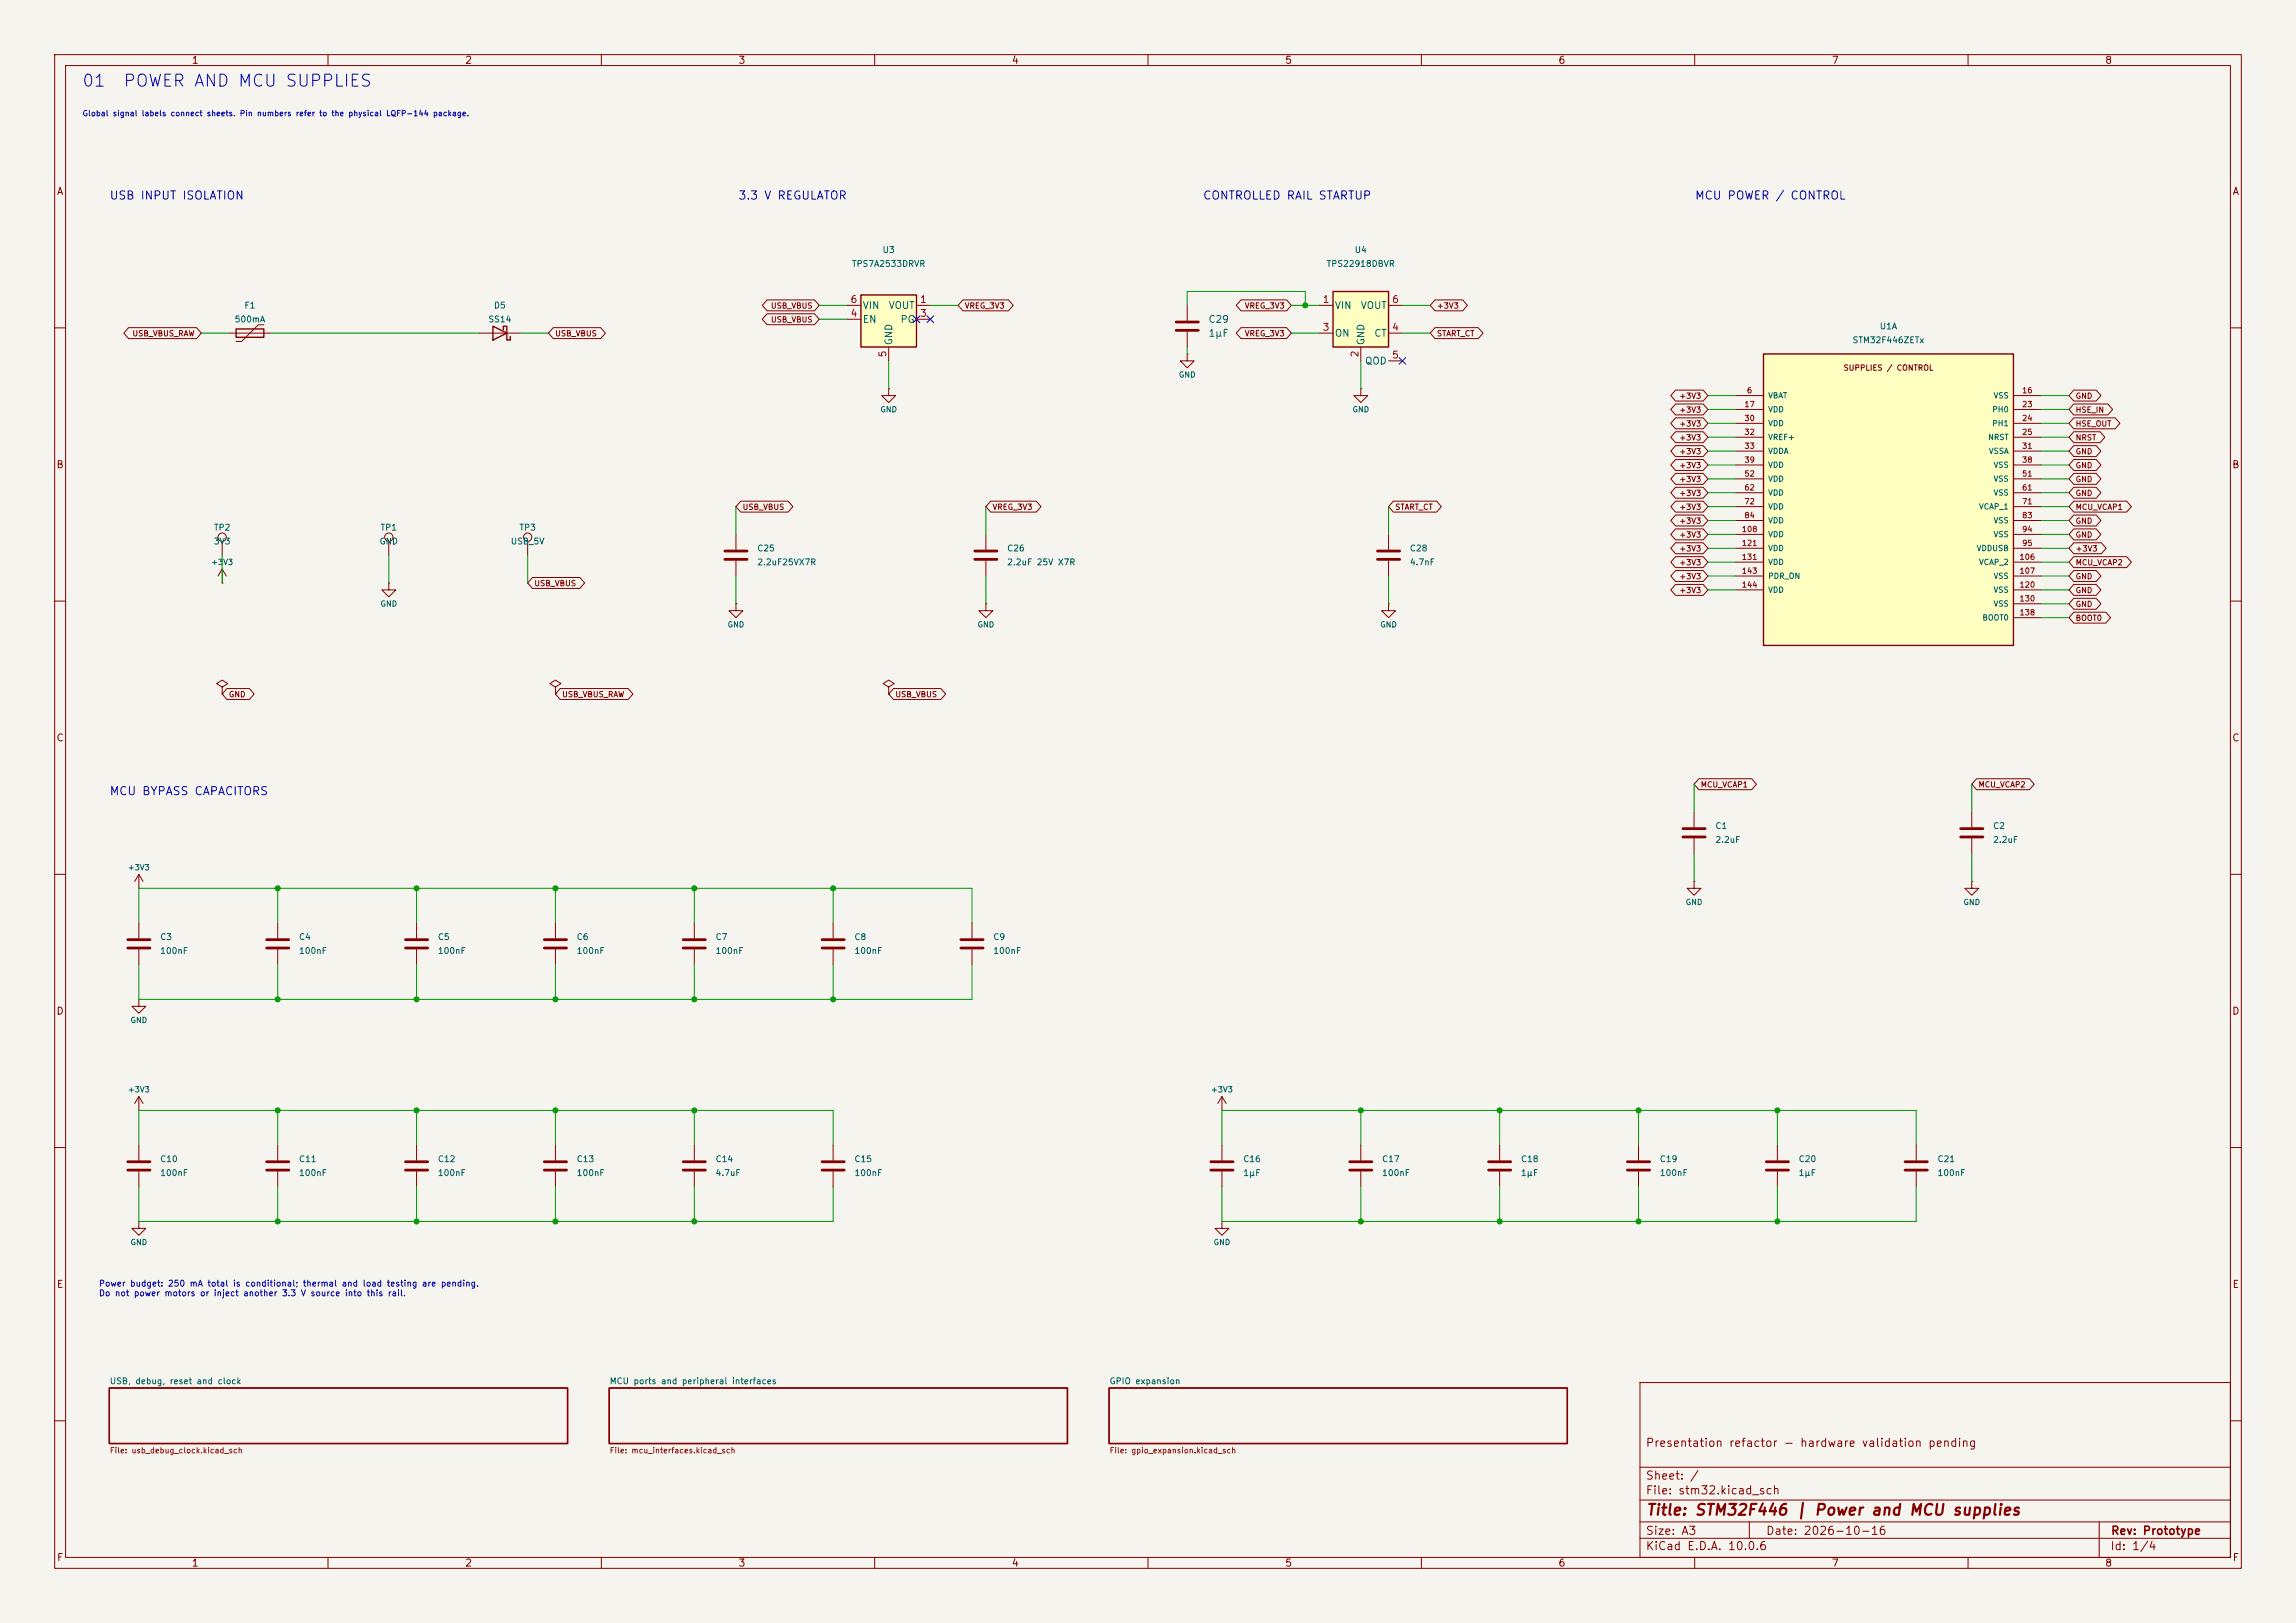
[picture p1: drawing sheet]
<svg xmlns="http://www.w3.org/2000/svg" width="420mm" height="297mm" viewBox="0 0 420 297" stroke-linecap="round" stroke-linejoin="round" font-family="sans-serif">
<defs><g id="words">
<g font-size="2.2" fill="#0000c2">
<text x="14.9" y="16.4">01</text>
<text x="22.4" y="16.4">POWER AND MCU SUPPLIES</text>
</g>
<text font-size="2" fill="#840000" x="301" y="277.8">Title: STM32F446 | Power and MCU supplies</text>
<g font-size="1.5" fill="#0000c2">
<text x="20" y="36.9">USB INPUT ISOLATION</text>
<text x="135" y="36.9">3.3 V REGULATOR</text>
<text x="220" y="36.9">CONTROLLED RAIL STARTUP</text>
<text x="310" y="36.9">MCU POWER / CONTROL</text>
<text x="20" y="145.9">MCU BYPASS CAPACITORS</text>
</g>
<g font-size="1.5" fill="#840000">
<text x="300.9" y="265.1">Presentation refactor - hardware validation pending</text>
<text x="300.9" y="273.8">File: stm32.kicad_sch</text>
<text x="300.9" y="271.1">Sheet: /</text>
<text x="300.9" y="281.2">Size: A3</text>
<text x="322.9" y="281.2">Date: 2026-10-16</text>
<text x="386" y="281.2">Rev: Prototype</text>
<text x="300.9" y="284">KiCad E.D.A. 10.0.6</text>
<text x="385.9" y="284">Id: 1/4</text>
</g>
<g font-size="1.3" fill="#840000">
<text x="35" y="12">1</text>
<text x="85" y="12">2</text>
<text x="135" y="12">3</text>
<text x="185" y="12">4</text>
<text x="235" y="12">5</text>
<text x="285" y="12">6</text>
<text x="335" y="12">7</text>
<text x="385" y="12">8</text>
<text x="10.3" y="36">A</text>
<text x="408.3" y="36">A</text>
<text x="10.2" y="86">B</text>
<text x="408.2" y="86">B</text>
<text x="10.2" y="136">C</text>
<text x="408.2" y="136">C</text>
<text x="10.2" y="186">D</text>
<text x="408.2" y="186">D</text>
<text x="10.3" y="236">E</text>
<text x="408.3" y="236">E</text>
<text x="10.3" y="286">F</text>
<text x="35" y="287">1</text>
<text x="85" y="287">2</text>
<text x="135" y="287">3</text>
<text x="185" y="287">4</text>
<text x="235" y="287">5</text>
<text x="285" y="287">6</text>
<text x="335" y="287">7</text>
<text x="385" y="287">8</text>
<text x="408.3" y="286">F</text>
</g>
<g font-size="1.3" fill="#a90000">
<text x="155.5" y="58.3">4</text>
<text x="155.5" y="55.7">6</text>
<text x="168.2" y="55.7">1</text>
<text x="168.2" y="58.3">3</text>
<text x="241.8" y="55.7">1</text>
<text x="254.5" y="55.7">6</text>
<text x="162.4" y="65.5" transform="rotate(-90 162.4 65.5)">5</text>
<text x="241.8" y="60.8">3</text>
<text x="248.8" y="65.5" transform="rotate(-90 248.8 65.5)">2</text>
<text x="254.5" y="60.8">4</text>
<text x="254.5" y="65.9">5</text>
</g>
<g font-size="1.3" fill="#006464">
<text x="157.7" y="59.4">EN</text>
<text x="157.7" y="56.8">VIN</text>
<text x="162.4" y="56.8">VOUT</text>
<text x="164.6" y="59.4">PG</text>
<text x="221" y="59.4">C29</text>
<text x="244.1" y="56.8">VIN</text>
<text x="248.8" y="56.8">VOUT</text>
<text x="163.5" y="63.3" transform="rotate(-90 163.5 63.3)">GND</text>
<text x="221" y="61.9">1µF</text>
<text x="244.1" y="61.9">ON</text>
<text x="249.9" y="63.3" transform="rotate(-90 249.9 63.3)">GND</text>
<text x="251.3" y="61.9">CT</text>
<text x="249.6" y="67">QOD</text>
</g>
<g font-size="1.1" fill="#006464">
<text x="161.3" y="46.6">U3</text>
<text x="247.7" y="46.6">U4</text>
<text x="155.7" y="49.1">TPS7A2533DRVR</text>
<text x="242.6" y="49.1">TPS22918DBVR</text>
<text x="42.8" y="59.3">500mA</text>
<text x="44.6" y="56.7">F1</text>
<text x="89.2" y="59.3">SS14</text>
<text x="90.3" y="56.7">D5</text>
<text x="338.8" y="63.1">STM32F446ZETx</text>
<text x="343.8" y="60.5">U1A</text>
<text x="39" y="99.9">3V3</text>
<text x="39" y="97.4">TP2</text>
<text x="69.3" y="99.9">GND</text>
<text x="69.5" y="97.4">TP1</text>
<text x="93.3" y="99.9">USB_5V</text>
<text x="94.9" y="97.4">TP3</text>
<text x="138.4" y="101.2">C25</text>
<text x="184.1" y="101.2">C26</text>
<text x="257.8" y="101.2">C28</text>
<text x="138.4" y="103.7">2.2uF25VX7R</text>
<text x="184.1" y="103.7">2.2uF 25V X7R</text>
<text x="257.8" y="103.7">4.7nF</text>
<text x="313.7" y="152">C1</text>
<text x="313.7" y="154.5">2.2uF</text>
<text x="364.5" y="152">C2</text>
<text x="364.5" y="154.5">2.2uF</text>
<text x="29.2" y="172.3">C3</text>
<text x="54.6" y="172.3">C4</text>
<text x="80" y="172.3">C5</text>
<text x="105.4" y="172.3">C6</text>
<text x="130.8" y="172.3">C7</text>
<text x="156.2" y="172.3">C8</text>
<text x="181.6" y="172.3">C9</text>
<text x="29.2" y="174.8">100nF</text>
<text x="54.6" y="174.8">100nF</text>
<text x="80" y="174.8">100nF</text>
<text x="105.4" y="174.8">100nF</text>
<text x="130.8" y="174.8">100nF</text>
<text x="156.2" y="174.8">100nF</text>
<text x="181.6" y="174.8">100nF</text>
<text x="29.2" y="212.9">C10</text>
<text x="29.2" y="215.5">100nF</text>
<text x="54.6" y="212.9">C11</text>
<text x="54.6" y="215.5">100nF</text>
<text x="80" y="212.9">C12</text>
<text x="80" y="215.5">100nF</text>
<text x="105.4" y="212.9">C13</text>
<text x="105.4" y="215.5">100nF</text>
<text x="130.8" y="212.9">C14</text>
<text x="130.8" y="215.5">4.7uF</text>
<text x="156.2" y="212.9">C15</text>
<text x="156.2" y="215.5">100nF</text>
<text x="227.3" y="212.9">C16</text>
<text x="227.3" y="215.5">1µF</text>
<text x="252.7" y="212.9">C17</text>
<text x="252.7" y="215.5">100nF</text>
<text x="278.1" y="212.9">C18</text>
<text x="278.1" y="215.5">1µF</text>
<text x="303.5" y="212.9">C19</text>
<text x="303.5" y="215.5">100nF</text>
<text x="328.9" y="212.9">C20</text>
<text x="328.9" y="215.5">1µF</text>
<text x="354.3" y="212.9">C21</text>
<text x="354.3" y="215.5">100nF</text>
<text x="20" y="253.6">USB, debug, reset and clock</text>
<text x="111.4" y="253.6">MCU ports and peripheral interfaces</text>
<text x="202.9" y="253.6">GPIO expansion</text>
</g>
<g font-size="1.1" fill="#0000c2">
<text x="18" y="235.7">Power budget: 250 mA total is conditional; thermal and load testing are pending.</text>
<text x="18" y="237.5">Do not power motors or inject another 3.3 V source into this rail.</text>
</g>
<text font-size="1" fill="#0000c2" x="15" y="21.5">Global signal labels connect sheets. Pin numbers refer to the physical LQFP-144 package.</text>
<g font-size="1" fill="#840000">
<text x="140.9" y="56.7">USB_VBUS</text>
<text x="140.9" y="59.2">USB_VBUS</text>
<text x="176.4" y="56.7">VREG_3V3</text>
<text x="227.6" y="56.7">VREG_3V3</text>
<text x="262.7" y="56.7">+3V3</text>
<text x="24.1" y="61.8">USB_VBUS_RAW</text>
<text x="101.5" y="61.8">USB_VBUS</text>
<text x="227.6" y="61.8">VREG_3V3</text>
<text x="262.7" y="61.8">START_CT</text>
<text x="337.1" y="68.1">SUPPLIES / CONTROL</text>
<text x="307.1" y="73.2">+3V3</text>
<text x="307.1" y="75.8">+3V3</text>
<text x="379.6" y="75.8">HSE_IN</text>
<text x="379.6" y="73.2">GND</text>
<text x="307.1" y="80.8">+3V3</text>
<text x="307.1" y="78.3">+3V3</text>
<text x="307.1" y="83.4">+3V3</text>
<text x="379.6" y="83.4">GND</text>
<text x="379.6" y="80.8">NRST</text>
<text x="379.6" y="78.3">HSE_OUT</text>
<text x="307.1" y="88.5">+3V3</text>
<text x="307.1" y="85.9">+3V3</text>
<text x="379.6" y="85.9">GND</text>
<text x="379.6" y="88.5">GND</text>
<text x="135.7" y="93.5">USB_VBUS</text>
<text x="181.5" y="93.5">VREG_3V3</text>
<text x="255.1" y="93.5">START_CT</text>
<text x="307.1" y="91">+3V3</text>
<text x="307.1" y="93.5">+3V3</text>
<text x="379.6" y="91">GND</text>
<text x="379.6" y="93.5">MCU_VCAP1</text>
<text x="307.1" y="96.1">+3V3</text>
<text x="307.1" y="98.6">+3V3</text>
<text x="307.1" y="101.2">+3V3</text>
<text x="379.6" y="96.1">GND</text>
<text x="379.6" y="98.6">GND</text>
<text x="379.6" y="101.2">+3V3</text>
<text x="97.6" y="107.5">USB_VBUS</text>
<text x="307.1" y="103.7">+3V3</text>
<text x="307.1" y="106.2">+3V3</text>
<text x="379.6" y="106.2">GND</text>
<text x="379.6" y="103.7">MCU_VCAP2</text>
<text x="307.1" y="108.8">+3V3</text>
<text x="379.6" y="113.9">BOOT0</text>
<text x="379.6" y="111.3">GND</text>
<text x="379.6" y="108.8">GND</text>
<text x="41.8" y="127.8">GND</text>
<text x="102.7" y="127.8">USB_VBUS_RAW</text>
<text x="163.7" y="127.8">USB_VBUS</text>
<text x="311" y="144.3">MCU_VCAP1</text>
<text x="361.8" y="144.3">MCU_VCAP2</text>
</g>
<g font-size="1" fill="#006464">
<text x="215.5" y="69.3">GND</text>
<text x="160.9" y="75.7">GND</text>
<text x="247.3" y="75.7">GND</text>
<text x="323.3" y="73.1">VBAT</text>
<text x="323.3" y="75.7">VDD</text>
<text x="364.3" y="75.7">PH0</text>
<text x="364.6" y="73.1">VSS</text>
<text x="323.3" y="78.2">VDD</text>
<text x="323.3" y="80.8">VREF+</text>
<text x="323.3" y="83.3">VDDA</text>
<text x="363.6" y="80.8">NRST</text>
<text x="363.7" y="83.3">VSSA</text>
<text x="364.3" y="78.2">PH1</text>
<text x="323.3" y="85.8">VDD</text>
<text x="323.3" y="88.4">VDD</text>
<text x="364.6" y="85.8">VSS</text>
<text x="364.6" y="88.4">VSS</text>
<text x="323.3" y="90.9">VDD</text>
<text x="323.3" y="93.5">VDD</text>
<text x="361.9" y="93.5">VCAP_1</text>
<text x="364.6" y="90.9">VSS</text>
<text x="323.3" y="96">VDD</text>
<text x="323.3" y="98.5">VDD</text>
<text x="323.3" y="101.1">VDD</text>
<text x="361.5" y="101.1">VDDUSB</text>
<text x="364.6" y="96">VSS</text>
<text x="364.6" y="98.5">VSS</text>
<text x="38.5" y="103.6">+3V3</text>
<text x="323.3" y="103.6">VDD</text>
<text x="323.3" y="106.2">PDR_ON</text>
<text x="361.9" y="103.6">VCAP_2</text>
<text x="364.6" y="106.2">VSS</text>
<text x="69.5" y="111.2">GND</text>
<text x="323.3" y="108.7">VDD</text>
<text x="362.5" y="113.8">BOOT0</text>
<text x="364.6" y="108.7">VSS</text>
<text x="364.6" y="111.2">VSS</text>
<text x="133" y="115.1">GND</text>
<text x="178.7" y="115.1">GND</text>
<text x="252.4" y="115.1">GND</text>
<text x="23.3" y="159.5">+3V3</text>
<text x="308.3" y="165.9">GND</text>
<text x="359.1" y="165.9">GND</text>
<text x="23.8" y="187.4">GND</text>
<text x="23.3" y="200.1">+3V3</text>
<text x="221.4" y="200.1">+3V3</text>
<text x="23.8" y="228.1">GND</text>
<text x="221.9" y="228.1">GND</text>
</g>
<g font-size="1" fill="#a90000">
<text x="319" y="74.7">17</text>
<text x="319" y="77.3">30</text>
<text x="319.5" y="72.2">6</text>
<text x="369.8" y="72.2">16</text>
<text x="369.8" y="74.7">23</text>
<text x="369.8" y="77.3">24</text>
<text x="319" y="79.8">32</text>
<text x="319" y="82.4">33</text>
<text x="369.8" y="79.8">25</text>
<text x="369.8" y="82.4">31</text>
<text x="319" y="84.9">39</text>
<text x="319" y="87.4">52</text>
<text x="319" y="90">62</text>
<text x="369.8" y="84.9">38</text>
<text x="369.8" y="87.4">51</text>
<text x="369.8" y="90">61</text>
<text x="319" y="92.5">72</text>
<text x="319" y="95.1">84</text>
<text x="369.8" y="92.5">71</text>
<text x="369.8" y="95.1">83</text>
<text x="318.5" y="97.6">108</text>
<text x="318.5" y="100.1">121</text>
<text x="369.8" y="97.6">94</text>
<text x="369.8" y="100.1">95</text>
<text x="318.5" y="102.7">131</text>
<text x="318.5" y="105.2">143</text>
<text x="318.5" y="107.8">144</text>
<text x="369.3" y="102.7">106</text>
<text x="369.3" y="105.2">107</text>
<text x="369.3" y="107.8">120</text>
<text x="369.3" y="110.3">130</text>
<text x="369.3" y="112.8">138</text>
</g>
<g font-size="1" fill="#725600">
<text x="20" y="266.2">File: usb_debug_clock.kicad_sch</text>
<text x="111.4" y="266.2">File: mcu_interfaces.kicad_sch</text>
<text x="202.9" y="266.2">File: gpio_expansion.kicad_sch</text>
</g>
</g></defs>
<path d="M0 0h420v297h-420z" fill="#f5f4ef" stroke="#f5f4ef" stroke-width=".18"/>
<g fill="none" stroke="#840000" stroke-width=".18">
<path d="M10 10h400v277h-400zM12 12h396v273h-396zM60 10v2M110 10v2M160 10v2M210 10v2M260 10v2M310 10v2M360 10v2M10 60h2M408 60h2M40.6 99.1v2.5"/>
<path d="M10 110h2M40.6 106.7h.1M40.6 104.1v2.6M40.6 104.1l-.7 1.3M40.6 104.1l.8 1.3M134.6 110.5v1.3h1.3l-1.3 1.2-1.3-1.2h1.3M134.6 110.5h.1M408 110h2M40.6 125.7l1.1-.6-1.1-.6-1 .6 1 .6v1.3M40.6 127h.1M10 160h2M408 160h2"/>
<path d="M360.7 161.3v1.3h1.2l-1.2 1.2-1.3-1.2h1.3M360.7 161.3h.1M10 210h2M25.4 203.2h.1M25.4 200.7l-.8 1.2M25.4 200.7l.8 1.2M25.4 200.7v2.5M25.4 209.6v2.7M25.4 214.4v2.8M50.8 209.6v2.7M50.8 214.4v2.8M223.5 209.6v2.7"/>
<path d="M223.5 214.4v2.8M248.9 209.6v2.7M248.9 214.4v2.8M274.3 209.6v2.7M274.3 214.4v2.8M408 210h2M25.4 223.5v1.3h1.3l-1.3 1.3-1.3-1.3h1.3M25.4 223.5h.1M300 253h108v32h-108zM10 260h2M300 278.5h108M300 274.5h108"/>
<path d="M300 268.5h108M320 278.5v3M384 278.5v6.5M408 260h2M60 285v2M110 285v2M160 285v2M210 285v2M260 285v2M300 281.5h108M310 285v2M360 285v2"/>
<circle cx="40.6" cy="98.3" r=".76"/>
</g>
<path d="M20 254h83.8v10.2h-83.8zM111.4 254h83.9v10.2h-83.9zM202.9 254h83.8v10.2h-83.8z" fill="none" stroke="#840000" stroke-width=".25"/>
<path d="M23.4 214.1h4M23.4 212.6h4M48.8 214.1h4M48.8 212.6h4M221.5 214.1h4.1M221.5 212.6h4.1M246.9 214.1h4.1M246.9 212.6h4.1M272.3 214.1h4.1M272.3 212.6h4.1" fill="none" stroke="#840000" stroke-width=".51"/>
<path d="M322.6 64.8h45.7v53.3h-45.7z" fill="#ffffc2"/>
<path d="M322.6 64.8h45.7v53.3h-45.7z" fill="none" stroke="#840000" stroke-width=".25"/>
<g fill="none" stroke="#840000" stroke-width=".18">
<path d="M317.5 72.4h5.1M317.5 74.9h5.1M317.5 77.5h5.1M368.3 72.4h5.1M368.3 74.9h5.1M368.3 77.5h5.1M134.6 97.8v2.8M317.5 80h5.1M317.5 82.6h5.1M317.5 85.1h5.1M317.5 87.6h5.1M317.5 90.2h5.1"/>
<path d="M317.5 92.7h5.1M317.5 95.3h5.1M317.5 97.8h5.1M368.3 80h5.1M368.3 82.6h5.1M368.3 85.1h5.1M368.3 87.6h5.1M368.3 90.2h5.1M368.3 92.7h5.1M368.3 95.3h5.1M368.3 97.8h5.1M134.6 102.6v2.8"/>
<path d="M317.5 100.3h5.1M317.5 102.9h5.1M317.5 105.4h5.1M317.5 108h5.1M368.3 100.3h5.1M368.3 102.9h5.1M368.3 105.4h5.1M368.3 108h5.1M368.3 110.5h5.1M368.3 113h5.1"/>
</g>
<path d="M132.6 100.8h4.1M132.6 102.4h4.1" fill="none" stroke="#840000" stroke-width=".51"/>
<path d="M157.5 54h10.1v9.5h-10.1z" fill="#ffffc2"/>
<path d="M90.2 59.7l2.5 1.3-2.5 1.2zM157.5 54h10.1v9.5h-10.1zM43.2 60.2h5.1v1.5h-5.1zM92.1 60.3v-.6h.6v2.5h.6v-.6" fill="none" stroke="#840000" stroke-width=".25"/>
<g fill="none" stroke="#840000" stroke-width=".18">
<path d="M48.3 59.4h-1.1l-3 3.1h-1M154.9 55.9h2.6M154.9 58.4h2.6M167.6 55.9h2.6M167.6 58.4h2.6M217.2 55.9v2.8M41.9 61h7.6M87.6 61h7.6M162.6 71.1v1.3h1.2l-1.2 1.3-1.3-1.3h1.3M162.6 71.1h.1M162.6 63.5v2.5M217.2 64.8v1.2h1.2l-1.2 1.3-1.3-1.3h1.3"/>
<path d="M217.2 64.8h.1M217.2 60.7v2.8M248.9 71.1v1.3h1.3l-1.3 1.3-1.3-1.3h1.3M248.9 71.1h.1M71.1 99.1v2.5M254 97.8v2.8M254 110.5v1.3h1.3l-1.3 1.2-1.3-1.2h1.3M254 110.5h.1M254 102.6v2.8M101.6 125.7l1-.6-1-.6-1 .6 1 .6v1.3M101.6 127h.1M360.7 148.6v2.8"/>
<path d="M360.7 153.4v2.8M25.4 162.6h.1M25.4 160v2.6M25.4 168.9v2.8M25.4 173.7v2.8M25.4 160l-.8 1.3M25.4 160l.8 1.3M50.8 168.9v2.8M50.8 173.7v2.8M76.2 168.9v2.8M76.2 173.7v2.8M101.6 168.9v2.8"/>
<path d="M101.6 173.7v2.8M127 168.9v2.8M127 173.7v2.8M25.4 182.9v1.3h1.3l-1.3 1.2-1.3-1.2h1.3M25.4 182.9h.1M76.2 209.6v2.7M76.2 214.4v2.8M101.6 209.6v2.7M101.6 214.4v2.8M127 209.6v2.7M127 214.4v2.8M152.4 209.6v2.7"/>
<path d="M152.4 214.4v2.8M223.5 203.2h.1M223.5 200.7l-.7 1.2M223.5 200.7l.8 1.2M223.5 200.7v2.5M299.7 209.6v2.7M299.7 214.4v2.8M325.1 209.6v2.7M325.1 214.4v2.8M350.5 209.6v2.7M350.5 214.4v2.8"/>
<circle cx="71.1" cy="98.3" r=".76"/>
</g>
<g fill="none" stroke="#840000" stroke-width=".51">
<path d="M215.1 58.9h4.1M215.1 60.5h4.1M252 100.8h4M252 102.4h4M358.6 151.6h4.1M358.6 153.2h4.1M23.4 172h4M23.4 173.5h4M48.8 172h4M48.8 173.5h4M74.2 172h4M74.2 173.5h4"/>
<path d="M99.6 172h4M99.6 173.5h4M125 172h4M125 173.5h4M74.2 214.1h4M74.2 212.6h4M99.6 214.1h4M99.6 212.6h4M125 214.1h4M125 212.6h4M150.4 214.1h4M150.4 212.6h4"/>
<path d="M297.7 214.1h4.1M297.7 212.6h4.1M323.1 214.1h4.1M323.1 212.6h4.1M348.5 214.1h4.1M348.5 212.6h4.1"/>
</g>
<path d="M243.8 53.3h10.2v10.2h-10.2z" fill="#ffffc2"/>
<path d="M243.8 53.3h10.2v10.2h-10.2z" fill="none" stroke="#840000" stroke-width=".25"/>
<g fill="none" stroke="#840000" stroke-width=".18">
<path d="M23.5 60h12.5l.8 1-.8 1h-12.5l-.9-1zM101.2 60h8.7l.8 1-.8 1h-8.7l-.9-1zM140.3 54.9h8.7l.9 1-.9 1h-8.7l-.9-1zM140.3 57.4h8.7l.9 1-.9 1h-8.7l-.9-1zM176.1 54.9h8.4l.8 1-.8 1h-8.4l-.8-1zM227 54.9h8.3l.9 1-.9 1h-8.3l-.9-1zM227 60h8.3l.9 1-.9 1h-8.3l-.9-1zM241.3 55.9h2.5M254 55.9h2.5M262.5 54.9h5l.9 1-.9 1h-5l-.9-1zM262.5 60h7.9l.9 1-.9 1h-7.9l-.9-1zM241.3 61h2.5"/>
<path d="M248.9 63.5v2.5M254 61h2.5M254 66h2.5M306.5 79h5l.9 1-.9 1h-5l-.9-1zM306.5 76.5h5l.9 1-.9 1h-5l-.9-1zM306.5 71.4h5l.9 1-.9 1h-5l-.9-1zM306.5 73.9h5l.9 1-.9 1h-5l-.9-1zM379.3 79h4.8l.9 1-.9 1h-4.8l-.8-1zM379.3 73.9h6.3l.9 1-.9 1h-6.3l-.8-1zM379.3 76.5h7.6l.9 1-.9 1h-7.6l-.8-1zM379.3 71.4h4.1l.9 1-.9 1h-4.1l-.8-1zM96.5 99.1v2.5"/>
<path d="M135.5 91.7h8.7l.8 1-.8 1h-8.7l-.9-1zM180.3 97.8v2.8M181.2 91.7h8.4l.8 1-.8 1h-8.4l-.9-1zM254.9 91.7h7.9l.9 1-.9 1h-7.9l-.9-1zM306.5 89.2h5l.9 1-.9 1h-5l-.9-1zM306.5 94.2h5l.9 1.1-.9 1h-5l-.9-1zM306.5 91.7h5l.9 1-.9 1h-5l-.9-1zM306.5 96.8h5l.9 1-.9 1h-5l-.9-1zM306.5 99.3h5l.9 1-.9 1h-5l-.9-1zM306.5 81.5h5l.9 1.1-.9 1h-5l-.9-1zM306.5 86.6h5l.9 1-.9 1h-5l-.9-1zM306.5 84.1h5l.9 1-.9 1h-5l-.9-1z"/>
<path d="M379.3 81.5h4.1l.9 1.1-.9 1h-4.1l-.8-1zM379.3 84.1h4.1l.9 1-.9 1h-4.1l-.8-1zM379.3 86.6h4.1l.9 1-.9 1h-4.1l-.8-1zM379.3 94.2h4.1l.9 1.1-.9 1h-4.1l-.8-1zM379.3 89.2h4.1l.9 1-.9 1h-4.1l-.8-1zM379.3 91.7h9.7l.9 1-.9 1h-9.7l-.8-1zM379.3 96.8h4.1l.9 1-.9 1h-4.1l-.8-1zM379.3 99.3h5.1l.9 1-.9 1h-5.1l-.8-1zM71.1 106.7v1.3h1.3l-1.3 1.2-1.3-1.2h1.3M71.1 106.7h.1M97.4 105.7h8.7l.8 1-.8 1h-8.7l-.9-1zM180.3 110.5v1.3h1.3l-1.3 1.2-1.2-1.2h1.2"/>
<path d="M180.3 110.5h.1M180.3 102.6v2.8M306.5 101.9h5l.9 1-.9 1h-5l-.9-1zM306.5 106.9h5l.9 1.1-.9 1h-5l-.9-1zM306.5 104.4h5l.9 1-.9 1h-5l-.9-1zM379.3 112h5.9l.9 1-.9 1h-5.9l-.8-1zM379.3 104.4h4.1l.9 1-.9 1h-4.1l-.8-1zM379.3 101.9h9.7l.9 1-.9 1h-9.7l-.8-1zM379.3 109.5h4.1l.9 1-.9 1h-4.1l-.8-1zM379.3 106.9h4.1l.9 1.1-.9 1h-4.1l-.8-1zM41.5 126h4.1l.9 1-.9 1h-4.1l-.9-1zM102.5 126h12.4l.9 1-.9 1h-12.4l-.9-1z"/>
<path d="M162.6 125.7l1-.6-1-.6-1.1 .6 1.1 .6v1.3M162.6 127h.1M163.4 126h8.7l.9 1-.9 1h-8.7l-.8-1zM309.9 148.6v2.8M309.9 153.4v2.8M310.8 142.5h9.6l.9 1-.9 1h-9.6l-.9-1zM361.6 142.5h9.6l.9 1-.9 1h-9.6l-.9-1zM152.4 168.9v2.8M152.4 173.7v2.8M177.8 168.9v2.8M177.8 173.7v2.8M309.9 161.3v1.3h1.2l-1.2 1.2-1.3-1.2h1.3"/>
<path d="M309.9 161.3h.1M223.5 223.5v1.3h1.3l-1.3 1.3-1.3-1.3h1.3M223.5 223.5h.1"/>
<circle cx="96.5" cy="98.3" r=".76"/>
</g>
<path d="M178.3 100.8h4.1M178.3 102.4h4.1M307.8 153.2h4.1M307.8 151.6h4.1M150.4 173.5h4M150.4 172h4M175.8 173.5h4M175.8 172h4" fill="none" stroke="#840000" stroke-width=".51"/>
<g fill="none" stroke="#009600" stroke-width=".18">
<path d="M149.9 55.9h5M149.9 58.4h5M170.2 55.9h5.1M217.2 55.9v-2.6h21.6v2.6M236.2 55.9h5.1M256.5 55.9h5.1M36.8 61h5.1M49.5 61h38.1M95.2 61h5.1M162.6 66v5.1M217.2 63.5v1.3M236.2 61h5.1"/>
<path d="M248.9 66v5.1M256.5 61h5.1M312.4 72.4h5.1M312.4 77.5h5.1M312.4 74.9h5.1M373.4 72.4h5.1M373.4 77.5h5.1M373.4 74.9h5.1M134.6 92.7v5.1M180.3 92.7v5.1M254 92.7v5.1M312.4 97.8h5.1"/>
<path d="M312.4 92.7h5.1M312.4 95.3h5.1M312.4 85.1h5.1M312.4 82.6h5.1M312.4 80h5.1M312.4 87.6h5.1M312.4 90.2h5.1M373.4 97.8h5.1M373.4 92.7h5.1M373.4 95.3h5.1M373.4 85.1h5.1M373.4 82.6h5.1"/>
<path d="M373.4 80h5.1M373.4 87.6h5.1M373.4 90.2h5.1M40.6 101.6v5.1M71.1 101.6v5.1M96.5 101.6v5.1M134.6 105.4v5.1M180.3 105.4v5.1M254 105.4v5.1M312.4 102.9h5.1M312.4 105.4h5.1M312.4 108h5.1"/>
<path d="M312.4 100.3h5.1M373.4 102.9h5.1M373.4 105.4h5.1M373.4 108h5.1M373.4 113h5.1M373.4 100.3h5.1M373.4 110.5h5.1M309.9 143.5v5.1M309.9 156.2v5.1M360.7 143.5v5.1M360.7 156.2v5.1M25.4 168.9v-6.3h152.4v6.3"/>
<path d="M25.4 176.5v6.4h152.4v-6.4M50.8 162.6v6.3M50.8 176.5v6.4M76.2 162.6v6.3M76.2 176.5v6.4M101.6 162.6v6.3M101.6 176.5v6.4M127 162.6v6.3M127 176.5v6.4M152.4 162.6v6.3M152.4 176.5v6.4M25.4 209.6v-6.4h127v6.4"/>
<path d="M25.4 217.2v6.3h127v-6.3M50.8 203.2v6.4M50.8 217.2v6.3M76.2 203.2v6.4M76.2 217.2v6.3M101.6 203.2v6.4M101.6 217.2v6.3M127 203.2v6.4M127 217.2v6.3M223.5 209.6v-6.4h127v6.4M223.5 217.2v6.3h127v-6.3M248.9 203.2v6.4"/>
<path d="M248.9 217.2v6.3M274.3 203.2v6.4M274.3 217.2v6.3M299.7 203.2v6.4M299.7 217.2v6.3M325.1 203.2v6.4M325.1 217.2v6.3"/>
</g>
<path d="M167 57.8l1.2 1.2M168.2 57.8l-1.2 1.2M169.6 57.8l1.2 1.2M170.8 57.8l-1.2 1.2M255.9 65.4l1.2 1.2M257.1 65.4l-1.2 1.2" fill="none" stroke="#000084" stroke-width=".18"/>
<g fill="#009600" stroke="#009600" stroke-width=".18">
<circle cx="50.8" cy="223.5" r=".46"/>
<circle cx="76.2" cy="223.5" r=".46"/>
<circle cx="50.8" cy="203.2" r=".46"/>
<circle cx="76.2" cy="182.9" r=".46"/>
<circle cx="50.8" cy="182.9" r=".46"/>
<circle cx="101.6" cy="223.5" r=".46"/>
<circle cx="101.6" cy="203.2" r=".46"/>
<circle cx="248.9" cy="223.5" r=".46"/>
<circle cx="248.9" cy="203.2" r=".46"/>
<circle cx="274.3" cy="203.2" r=".46"/>
<circle cx="127" cy="223.5" r=".46"/>
<circle cx="127" cy="203.2" r=".46"/>
<circle cx="101.6" cy="182.9" r=".46"/>
<circle cx="274.3" cy="223.5" r=".46"/>
<circle cx="299.7" cy="203.2" r=".46"/>
<circle cx="299.7" cy="223.5" r=".46"/>
<circle cx="325.1" cy="223.5" r=".46"/>
<circle cx="325.1" cy="203.2" r=".46"/>
<circle cx="50.8" cy="162.6" r=".46"/>
<circle cx="238.8" cy="55.9" r=".46"/>
<circle cx="152.4" cy="162.6" r=".46"/>
<circle cx="76.2" cy="162.6" r=".46"/>
<circle cx="127" cy="182.9" r=".46"/>
<circle cx="127" cy="162.6" r=".46"/>
<circle cx="101.6" cy="162.6" r=".46"/>
<circle cx="152.4" cy="182.9" r=".46"/>
<circle cx="76.2" cy="203.2" r=".46"/>
</g>
<use href="#words"/>
</svg>
